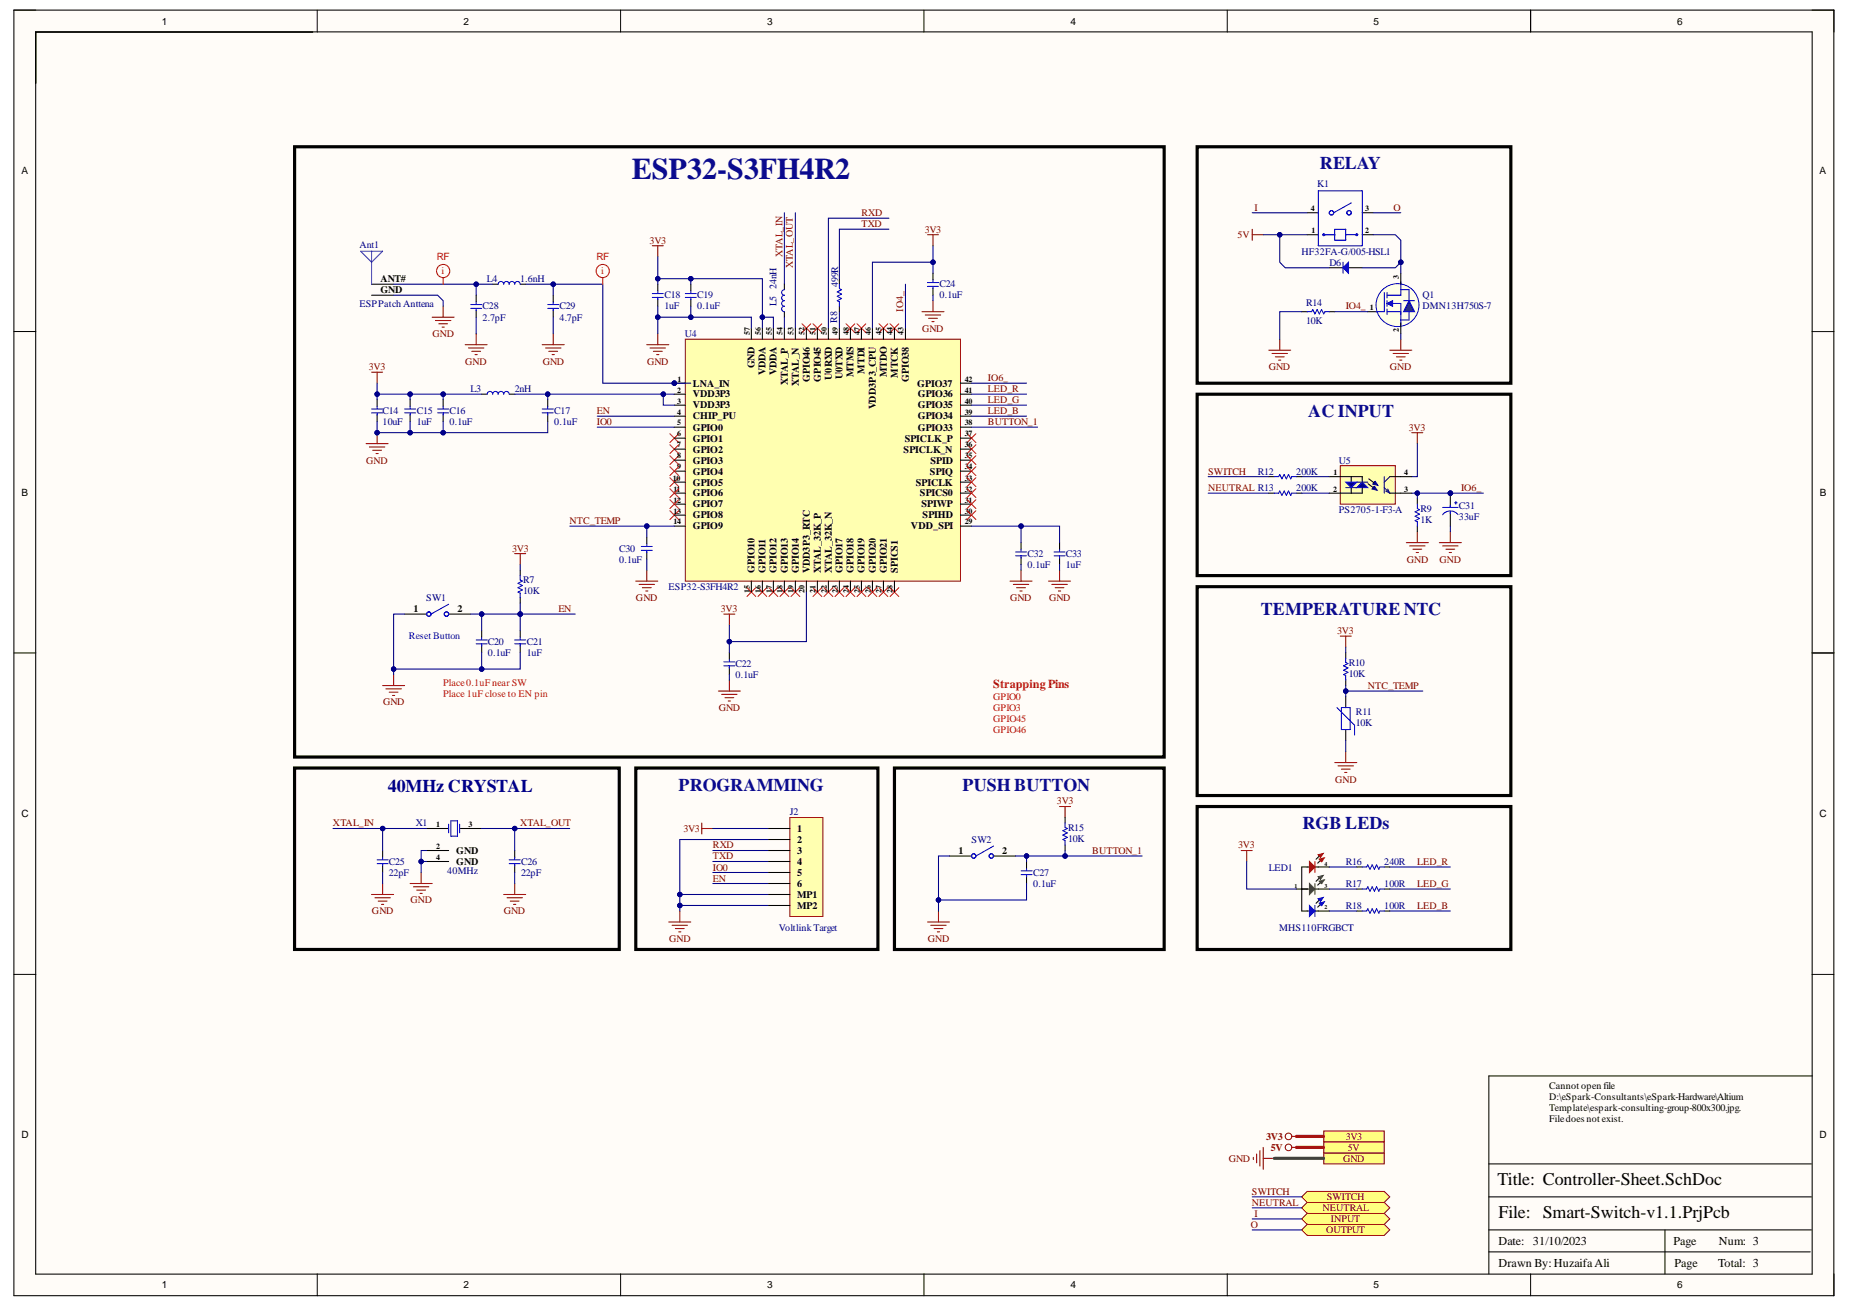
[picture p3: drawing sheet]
<svg xmlns="http://www.w3.org/2000/svg" width="297mm" height="210mm" viewBox="0 0 297 210" stroke-linecap="round" stroke-linejoin="round" font-family="sans-serif">
<defs><g id="words">
<text font-size="4.8" fill="#0b0b8e" x="101.4" y="28.7">ESP32-S3FH4R2</text>
<g font-size="2.9" fill="#0b0b8e">
<text x="211.9" y="27.2">RELAY</text>
<text x="210.1" y="66.9">AC INPUT</text>
<text x="202.4" y="98.7">TEMPERATURE NTC</text>
<text x="109" y="127">PROGRAMMING</text>
<text x="154.6" y="127">PUSH BUTTON</text>
<text x="209.1" y="133.1">RGB LEDs</text>
</g>
<text font-size="2.9" fill="#000080" x="62.3" y="127.1">40MHz CRYSTAL</text>
<g font-size="2.9">
<text x="240.4" y="190.4">Title: Controller-Sheet.SchDoc</text>
<text x="240.6" y="195.7">File: Smart-Switch-v1.1.PrjPcb</text>
</g>
<text font-size="1.9" fill="#f00" x="159.5" y="110.6">Strapping Pins</text>
<g font-size="1.9">
<text x="240.6" y="203.5">Drawn By:HuzaifaAli</text>
<text x="240.6" y="199.9">Date: 31/10/2023</text>
<text x="268.7" y="199.9">Page</text>
<text x="268.9" y="203.5">Page</text>
<text x="275.9" y="203.5">Total: 3</text>
<text x="276" y="199.9">Num: 3</text>
</g>
<g font-size="1.6">
<text x="26" y="4">1</text>
<text x="74.4" y="4">2</text>
<text x="123.2" y="4">3</text>
<text x="171.9" y="4">4</text>
<text x="220.5" y="4">5</text>
<text x="269.3" y="4">6</text>
<text x="3.5" y="28">A</text>
<text x="292.1" y="28">A</text>
<text x="61.1" y="45.3">ANT#</text>
<text x="61.1" y="47.1">GND</text>
<text x="121.1" y="59.2" transform="rotate(-90 121.1 59.2)">GND</text>
<text x="111.2" y="62.1">LNA_IN</text>
<text x="111.2" y="63.8">VDD3P3</text>
<text x="111.2" y="65.6">VDD3P3</text>
<text x="122.9" y="60.3" transform="rotate(-90 122.9 60.3)">VDDA</text>
<text x="124.7" y="60.3" transform="rotate(-90 124.7 60.3)">VDDA</text>
<text x="126.5" y="61.9" transform="rotate(-90 126.5 61.9)">XTAL_P</text>
<text x="128.3" y="62" transform="rotate(-90 128.3 62)">XTAL_N</text>
<text x="130" y="61.4" transform="rotate(-90 130 61.4)">GPIO46</text>
<text x="131.8" y="61.3" transform="rotate(-90 131.8 61.3)">GPIO45</text>
<text x="133.6" y="61" transform="rotate(-90 133.6 61)">U0RXD</text>
<text x="135.3" y="60.9" transform="rotate(-90 135.3 60.9)">U0TXD</text>
<text x="137" y="60.6" transform="rotate(-90 137 60.6)">MTMS</text>
<text x="138.8" y="60" transform="rotate(-90 138.8 60)">MTDI</text>
<text x="140.6" y="65.8" transform="rotate(-90 140.6 65.8)">VDD3P3_CPU</text>
<text x="142.4" y="60.6" transform="rotate(-90 142.4 60.6)">MTDO</text>
<text x="144.2" y="60.7" transform="rotate(-90 144.2 60.7)">MTCK</text>
<text x="145.9" y="61.3" transform="rotate(-90 145.9 61.3)">GPIO38</text>
<text x="147.3" y="62.1">GPIO37</text>
<text x="147.4" y="65.6">GPIO35</text>
<text x="147.4" y="63.8">GPIO36</text>
<text x="111.2" y="67.4">CHIP_PU</text>
<text x="111.2" y="69.1">GPIO0</text>
<text x="111.2" y="70.9">GPIO1</text>
<text x="145.3" y="70.9">SPICLK_P</text>
<text x="147.4" y="69.1">GPIO33</text>
<text x="147.4" y="67.4">GPIO34</text>
<text x="111.2" y="72.7">GPIO2</text>
<text x="111.2" y="74.5">GPIO3</text>
<text x="111.2" y="76.2">GPIO4</text>
<text x="145.1" y="72.7">SPICLK_N</text>
<text x="149.3" y="76.2">SPIQ</text>
<text x="149.4" y="74.5">SPID</text>
<text x="3.5" y="79.6">B</text>
<text x="111.2" y="78">GPIO5</text>
<text x="111.2" y="79.7">GPIO6</text>
<text x="111.2" y="81.5">GPIO7</text>
<text x="111.2" y="83.3">GPIO8</text>
<text x="147" y="78">SPICLK</text>
<text x="147.7" y="79.7">SPICS0</text>
<text x="148" y="81.5">SPIWP</text>
<text x="148.1" y="83.3">SPIHD</text>
<text x="292.2" y="79.6">B</text>
<text x="111.2" y="85">GPIO9</text>
<text x="146.3" y="85">VDD_SPI</text>
<text x="121.1" y="92" transform="rotate(-90 121.1 92)">GPIO10</text>
<text x="122.9" y="92" transform="rotate(-90 122.9 92)">GPIO11</text>
<text x="124.7" y="92" transform="rotate(-90 124.7 92)">GPIO12</text>
<text x="126.5" y="92" transform="rotate(-90 126.5 92)">GPIO13</text>
<text x="128.3" y="92" transform="rotate(-90 128.3 92)">GPIO14</text>
<text x="130" y="92" transform="rotate(-90 130 92)">VDD3P3_RTC</text>
<text x="131.8" y="92" transform="rotate(-90 131.8 92)">XTAL_32K_P</text>
<text x="133.6" y="92" transform="rotate(-90 133.6 92)">XTAL_32K_N</text>
<text x="135.3" y="92" transform="rotate(-90 135.3 92)">GPIO17</text>
<text x="137" y="92" transform="rotate(-90 137 92)">GPIO18</text>
<text x="138.8" y="92" transform="rotate(-90 138.8 92)">GPIO19</text>
<text x="140.6" y="92" transform="rotate(-90 140.6 92)">GPIO20</text>
<text x="142.4" y="92" transform="rotate(-90 142.4 92)">GPIO21</text>
<text x="144.2" y="92" transform="rotate(-90 144.2 92)">SPICS1</text>
<text x="66.4" y="98.3">1</text>
<text x="73.4" y="98.3">2</text>
<text x="3.5" y="131.3">C</text>
<text x="292.1" y="131.3">C</text>
<text x="73.3" y="137.1">GND</text>
<text x="128" y="133.6">1</text>
<text x="128" y="135.4">2</text>
<text x="128" y="137.1">3</text>
<text x="153.9" y="137.1">1</text>
<text x="160.9" y="137.1">2</text>
<text x="73.3" y="138.9">GND</text>
<text x="128" y="138.9">4</text>
<text x="128" y="140.7">5</text>
<text x="128" y="142.4">6</text>
<text x="128" y="144.2">MP1</text>
<text x="128" y="146">MP2</text>
<text x="248.7" y="174.9">Cannot open file</text>
<text x="248.7" y="176.7">D:\eSpark-Consultants\eSpark-Hardware\Altium</text>
<text x="248.7" y="178.4">Template\espark-consulting-group-800x300.jpg.</text>
<text x="3.5" y="182.8">D</text>
<text x="248.7" y="180.2">Filedoes not exist.</text>
<text x="292.1" y="182.8">D</text>
<text x="26" y="206.9">1</text>
<text x="74.4" y="206.9">2</text>
<text x="123.2" y="206.9">3</text>
<text x="171.9" y="206.9">4</text>
<text x="220.5" y="206.9">5</text>
<text x="269.3" y="206.9">6</text>
</g>
<g font-size="1.6" fill="#800000">
<text x="138.3" y="34.7">RXD</text>
<text x="201.4" y="33.8">I</text>
<text x="223.8" y="33.8">O</text>
<text x="104.3" y="39.1">3V3</text>
<text x="125.6" y="41.2" transform="rotate(-90 125.6 41.2)">XTAL_IN</text>
<text x="138.3" y="36.5">TXD</text>
<text x="148.5" y="37.4">3V3</text>
<text x="198.7" y="38.2">5V</text>
<text x="127.3" y="43" transform="rotate(-90 127.3 43)">XTAL_OUT</text>
<text x="145" y="50" transform="rotate(-90 145 50)">IO4_</text>
<text x="148" y="53.3">GND</text>
<text x="216.1" y="49.7">IO4_</text>
<text x="59.2" y="59.4">3V3</text>
<text x="69.5" y="54.2">GND</text>
<text x="74.7" y="58.6">GND</text>
<text x="87.1" y="58.6">GND</text>
<text x="103.9" y="58.6">GND</text>
<text x="203.7" y="59.4">GND</text>
<text x="223.2" y="59.4">GND</text>
<text x="158.6" y="61.2">IO6_</text>
<text x="158.6" y="63">LED_R</text>
<text x="158.6" y="64.7">LED_G</text>
<text x="95.8" y="66.5">EN</text>
<text x="95.8" y="68.3">IO0</text>
<text x="158.6" y="68.3">BUTTON_1</text>
<text x="158.6" y="66.5">LED_B</text>
<text x="226.2" y="69.1">3V3</text>
<text x="58.8" y="74.5">GND</text>
<text x="194" y="76.2">SWITCH</text>
<text x="194" y="78.9">NEUTRAL R13</text>
<text x="234.6" y="78.9">IO6_</text>
<text x="82.2" y="88.6">3V3</text>
<text x="91.5" y="84.2">NTC_TEMP</text>
<text x="225.9" y="90.4">GND</text>
<text x="231.1" y="90.4">GND</text>
<text x="89.7" y="98.3">EN</text>
<text x="102.1" y="96.5">GND</text>
<text x="115.7" y="98.3">3V3</text>
<text x="162.2" y="96.5">GND</text>
<text x="168.4" y="96.5">GND</text>
<text x="214.7" y="101.9">3V3</text>
<text x="61.5" y="113.3">GND</text>
<text x="219.6" y="110.6">NTC_TEMP</text>
<text x="115.4" y="114.2">GND</text>
<text x="214.4" y="125.7">GND</text>
<text x="169.7" y="129.2">3V3</text>
<text x="53.5" y="132.7">XTAL_IN</text>
<text x="83.5" y="132.7">XTAL_OUT</text>
<text x="109.7" y="133.6">3V3</text>
<text x="114.5" y="136.3">RXD</text>
<text x="175.4" y="137.1">BUTTON_1</text>
<text x="198.8" y="136.3">3V3</text>
<text x="114.5" y="139.8">IO0</text>
<text x="114.5" y="141.6">EN</text>
<text x="114.5" y="138">TXD</text>
<text x="227.6" y="138.9">LED_R</text>
<text x="227.6" y="142.4">LED_G</text>
<text x="59.7" y="146.8">GND</text>
<text x="65.9" y="145">GND</text>
<text x="80.9" y="146.8">GND</text>
<text x="227.6" y="146">LED_B</text>
<text x="107.4" y="151.3">GND</text>
<text x="149" y="151.3">GND</text>
<text x="203.3" y="183.1">3V3</text>
<text x="204.1" y="184.8">5V</text>
<text x="216.1" y="183.1">3V3</text>
<text x="216.4" y="184.8">5V</text>
<text x="197.3" y="186.6">GND</text>
<text x="201" y="191.9">SWITCH</text>
<text x="215.6" y="186.6">GND</text>
<text x="200.8" y="197.2">O</text>
<text x="201" y="193.7">NEUTRAL</text>
<text x="201.4" y="195.4">I</text>
<text x="212.3" y="194.5">NEUTRAL</text>
<text x="213" y="192.7">SWITCH</text>
<text x="213.7" y="196.3">INPUT</text>
<text x="212.9" y="198">OUTPUT</text>
</g>
<g font-size="1.6" fill="#000080">
<text x="211.5" y="30.1">K1</text>
<text x="57.7" y="39.8">Ant1</text>
<text x="209" y="40.9">HF32FA-G/005-HSL1</text>
<text x="78.2" y="45.3">L4</text>
<text x="83.5" y="45.3">1.6nH</text>
<text x="106.7" y="47.9">C18</text>
<text x="111.9" y="47.9">C19</text>
<text x="124.7" y="46.5" transform="rotate(-90 124.7 46.5)">24nH</text>
<text x="134.6" y="46.1" transform="rotate(-90 134.6 46.1)">499R</text>
<text x="150.8" y="46.1">C24</text>
<text x="150.8" y="47.9">0.1uF</text>
<text x="213.4" y="42.7">D6</text>
<text x="228.4" y="47.9">Q1</text>
<text x="57.7" y="49.4">ESPPatch Anttena</text>
<text x="77.5" y="49.7">C28</text>
<text x="77.5" y="51.5">2.7pF</text>
<text x="89.8" y="49.7">C29</text>
<text x="89.8" y="51.5">4.7pF</text>
<text x="106.7" y="49.7">1uF</text>
<text x="111.9" y="49.7">0.1uF</text>
<text x="124.7" y="49.2" transform="rotate(-90 124.7 49.2)">L5</text>
<text x="134.4" y="51.8" transform="rotate(-90 134.4 51.8)">R8</text>
<text x="209.7" y="49.2">R14</text>
<text x="209.7" y="52">10K</text>
<text x="228.4" y="49.7">DMN13H750S-7</text>
<text x="110" y="54.2">U4</text>
<text x="75.5" y="63">L3</text>
<text x="82.7" y="63">2nH</text>
<text x="61.4" y="66.5">C14</text>
<text x="61.4" y="68.3">10uF</text>
<text x="66.9" y="66.5">C15</text>
<text x="66.9" y="68.3">1uF</text>
<text x="72.2" y="66.5">C16</text>
<text x="72.2" y="68.3">0.1uF</text>
<text x="89" y="66.5">C17</text>
<text x="89" y="68.3">0.1uF</text>
<text x="201.9" y="76.2">R12</text>
<text x="208.1" y="76.2">200K</text>
<text x="215" y="74.5">U5</text>
<text x="208.1" y="78.9">200K</text>
<text x="215" y="82.4">PS2705-1-F3-A</text>
<text x="228.1" y="82.2">R9</text>
<text x="234.3" y="81.7">C31</text>
<text x="234.3" y="83.5">33uF</text>
<text x="99.4" y="88.6">C30</text>
<text x="165" y="89.4">C32</text>
<text x="171.1" y="89.4">C33</text>
<text x="228.1" y="84">1K</text>
<text x="84" y="93.7">R7</text>
<text x="84" y="95.4">10K</text>
<text x="99.4" y="90.4">0.1uF</text>
<text x="107.4" y="94.8">ESP32-S3FH4R2</text>
<text x="165" y="91.2">0.1uF</text>
<text x="171.1" y="91.2">1uF</text>
<text x="68.4" y="96.5">SW1</text>
<text x="78.3" y="103.5">C20</text>
<text x="78.3" y="105.3">0.1uF</text>
<text x="84.6" y="103.5">C21</text>
<text x="84.6" y="105.3">1uF</text>
<text x="118.1" y="107.1">C22</text>
<text x="216.6" y="106.9">R10</text>
<text x="118.1" y="108.9">0.1uF</text>
<text x="216.6" y="108.7">10K</text>
<text x="217.7" y="114.9">R11</text>
<text x="217.7" y="116.6">10K</text>
<text x="126.8" y="130.9">J2</text>
<text x="66.7" y="132.7">X1</text>
<text x="156" y="135.4">SW2</text>
<text x="171.5" y="133.5">R15</text>
<text x="171.5" y="135.2">10K</text>
<text x="62.4" y="138.9">C25</text>
<text x="62.4" y="140.7">22pF</text>
<text x="71.8" y="140.3">40MHz</text>
<text x="83.7" y="138.9">C26</text>
<text x="83.7" y="140.7">22pF</text>
<text x="165.9" y="140.7">C27</text>
<text x="165.9" y="142.4">0.1uF</text>
<text x="203.7" y="139.8">LED1</text>
<text x="216.1" y="138.9">R16</text>
<text x="216.1" y="142.4">R17</text>
<text x="222.2" y="138.9">240R</text>
<text x="222.2" y="142.4">100R</text>
<text x="125" y="149.5">Voltlink Target</text>
<text x="205.4" y="149.5">MHS110FRGBCT</text>
<text x="216.1" y="146">R18</text>
<text x="222.2" y="146">100R</text>
</g>
<g font-size="1.6" fill="#f00">
<text x="70.1" y="41.8">RF</text>
<text x="95.8" y="41.8">RF</text>
<text x="70.9" y="44">i</text>
<text x="96.5" y="44">i</text>
<text x="71.1" y="111.9">Place 1uF close to EN pin</text>
<text x="71.1" y="110.1">Place0.1uF near SW</text>
<text x="159.5" y="112.4">GPIO0</text>
<text x="159.5" y="114.2">GPIO3</text>
<text x="159.5" y="116">GPIO45</text>
<text x="159.5" y="117.7">GPIO46</text>
</g>
<text font-size="1.6" fill="#00f" x="65.6" y="102.7">Reset Button</text>
<g font-size="1.3">
<text x="210.5" y="33.9">4</text>
<text x="219.2" y="33.9">3</text>
<text x="210.6" y="37.4">1</text>
<text x="219.2" y="37.4">2</text>
<text x="224.6" y="44.8" transform="rotate(-90 224.6 44.8)">3</text>
<text x="120.4" y="53.8" transform="rotate(-90 120.4 53.8)">57</text>
<text x="122.2" y="53.8" transform="rotate(-90 122.2 53.8)">56</text>
<text x="123.9" y="53.8" transform="rotate(-90 123.9 53.8)">55</text>
<text x="125.6" y="53.8" transform="rotate(-90 125.6 53.8)">54</text>
<text x="127.4" y="53.8" transform="rotate(-90 127.4 53.8)">53</text>
<text x="129.2" y="53.8" transform="rotate(-90 129.2 53.8)">52</text>
<text x="131" y="53.8" transform="rotate(-90 131 53.8)">51</text>
<text x="132.7" y="53.8" transform="rotate(-90 132.7 53.8)">50</text>
<text x="134.5" y="53.8" transform="rotate(-90 134.5 53.8)">49</text>
<text x="136.3" y="53.8" transform="rotate(-90 136.3 53.8)">48</text>
<text x="138.1" y="53.8" transform="rotate(-90 138.1 53.8)">47</text>
<text x="139.8" y="53.8" transform="rotate(-90 139.8 53.8)">46</text>
<text x="141.5" y="53.8" transform="rotate(-90 141.5 53.8)">45</text>
<text x="143.3" y="53.8" transform="rotate(-90 143.3 53.8)">44</text>
<text x="145.1" y="53.8" transform="rotate(-90 145.1 53.8)">43</text>
<text x="220" y="49.8">1</text>
<text x="224.6" y="53.3" transform="rotate(-90 224.6 53.3)">2</text>
<text x="108.7" y="63.1">2</text>
<text x="108.7" y="64.8">3</text>
<text x="108.8" y="61.3">1</text>
<text x="154.9" y="64.8">40</text>
<text x="154.9" y="63.1">41</text>
<text x="154.9" y="61.3">42</text>
<text x="108.7" y="66.6">4</text>
<text x="108.7" y="68.3">5</text>
<text x="108.7" y="70.1">6</text>
<text x="108.7" y="71.8">7</text>
<text x="154.9" y="71.8">36</text>
<text x="154.9" y="70.1">37</text>
<text x="154.9" y="68.3">38</text>
<text x="154.9" y="66.6">39</text>
<text x="108" y="77.2">10</text>
<text x="108.7" y="73.6">8</text>
<text x="108.7" y="75.4">9</text>
<text x="154.9" y="77.2">33</text>
<text x="154.9" y="75.4">34</text>
<text x="154.9" y="73.6">35</text>
<text x="214.1" y="76.2">1</text>
<text x="225.5" y="76.2">4</text>
<text x="108.1" y="78.9">11</text>
<text x="108.1" y="80.7">12</text>
<text x="108.1" y="82.5">13</text>
<text x="154.9" y="82.5">30</text>
<text x="154.9" y="80.7">31</text>
<text x="154.9" y="78.9">32</text>
<text x="214" y="78.9">2</text>
<text x="225.5" y="78.9">3</text>
<text x="108.1" y="84.2">14</text>
<text x="154.9" y="84.2">29</text>
<text x="120.4" y="95.3" transform="rotate(-90 120.4 95.3)">15</text>
<text x="122.2" y="95.3" transform="rotate(-90 122.2 95.3)">16</text>
<text x="123.9" y="95.3" transform="rotate(-90 123.9 95.3)">17</text>
<text x="125.6" y="95.3" transform="rotate(-90 125.6 95.3)">18</text>
<text x="127.4" y="95.3" transform="rotate(-90 127.4 95.3)">19</text>
<text x="129.2" y="95.3" transform="rotate(-90 129.2 95.3)">20</text>
<text x="131" y="95.2" transform="rotate(-90 131 95.2)">21</text>
<text x="132.7" y="95.3" transform="rotate(-90 132.7 95.3)">22</text>
<text x="134.5" y="95.3" transform="rotate(-90 134.5 95.3)">23</text>
<text x="136.3" y="95.3" transform="rotate(-90 136.3 95.3)">24</text>
<text x="138.1" y="95.3" transform="rotate(-90 138.1 95.3)">25</text>
<text x="139.8" y="95.3" transform="rotate(-90 139.8 95.3)">26</text>
<text x="141.5" y="95.3" transform="rotate(-90 141.5 95.3)">27</text>
<text x="143.3" y="95.3" transform="rotate(-90 143.3 95.3)">28</text>
<text x="70" y="132.8">1</text>
<text x="70" y="136.3">2</text>
<text x="75.2" y="132.8">3</text>
<text x="70" y="138.1">4</text>
</g>
<g font-size=".9">
<text x="207.9" y="142.6">1</text>
<text x="212.7" y="142.6">3</text>
<text x="212.7" y="139">4</text>
<text x="212.7" y="146.1">2</text>
</g>
</g></defs>
<g fill="#fffcf8">
<path d="M2.2 1.6h292.3v206.5h-292.3z" fill-rule="evenodd"/>
<path d="M5.8 5.2h285.1v199.4h-285.1z" fill-rule="evenodd"/>
</g>
<g fill="none" stroke="#000" stroke-width=".16">
<path d="M2.2 1.6h3.6M50.9 1.6v3.6M99.6 1.6v3.6M148.3 1.6v3.6M197 1.6v3.6M245.8 1.6v3.6M290.9 1.6h3.6v3.6M2.2 53.2h3.6M290.9 53.3h3.6M2.2 104.9h3.6M290.9 104.9h3.6M2.2 156.5h3.6"/>
<path d="M290.9 156.5h3.6M50.9 204.6v3.5M99.6 204.6v3.5M148.4 204.6v3.5M197 204.6v3.5M245.8 204.6v3.5M294.5 204.6v3.5"/>
</g>
<g fill="none" stroke="#000" stroke-width=".17">
<path d="M2.2 1.6h292.2v206.5h-292.2zM5.7 5.1h285.3v199.5h-285.3zM245.8 1.6v3.5M110.9 45.6v1.1M110.9 48v1.2M71.2 64.2v1M71.2 66.6v1.1M87.9 64.2v1M87.9 66.6v1.1M291 104.9h3.5M291 172.8h-51.9v31.8M239.1 197.5h51.7"/>
<path d="M239.1 192.2h51.7M239.1 186.9h51.7M267.3 197.5v7.1M239.1 201.1h51.6"/>
</g>
<path d="M110 47.8h1.8M110 47.1h1.8M110.9 46.7v.4M110.9 47.8v.3M70.3 66.3h1.7M70.3 65.7h1.7M71.2 65.2v.4M71.2 66.3v.4M87.1 66.3h1.7M87.1 65.7h1.7M87.9 65.2v.4M87.9 66.3v.4" fill="none" stroke="#00f" stroke-width=".17"/>
<path d="M58.8 71.2h3.5M59.3 71.8h2.5M59.8 72.3h1.5M60.4 72.8h.3M60.6 69.5v1.7" fill="none" stroke="#800000" stroke-width=".17"/>
<circle cx="60.5" cy="69.5" r=".35" fill="#000080"/>
<circle cx="60.5" cy="69.5" r=".35" fill="none" stroke="#000080" stroke-width=".16"/>
<path d="M59.7 59.8h1.7M60.6 59.8v1.7" fill="none" stroke="#800000" stroke-width=".17"/>
<path d="M128.8 52l1.4 1.4M130.2 52l-1.4 1.4M130.5 52l1.5 1.4M132 52l-1.5 1.4M107.6 73.2l1.4 1.4M109 73.2l-1.4 1.4" fill="none" stroke="#f00" stroke-width=".16"/>
<path d="M126.8 131.3h5.3v15.9h-5.3z" fill-rule="evenodd" fill="#ffffb0"/>
<path d="M126.8 131.3h5.3v15.9h-5.3z" fill="none" stroke="#800000" stroke-width=".16"/>
<path d="M134.8 44.8v.8M134.8 49.2v.9M149.8 43.9v1M149.8 46.3v1.1M123.3 133.1h3.5M123.3 134.8h3.5M123.3 136.6h3.5M123.3 138.4h3.5M123.3 140.1h3.5M123.3 141.9h3.5M123.3 143.7h3.5M123.3 145.4h3.5" fill="none" stroke="#000" stroke-width=".17"/>
<g fill="none" stroke="#800000" stroke-width=".17">
<path d="M148.9 37.7h1.8M149.8 37.7v1.8M148 50.1h3.6M148.6 50.6h2.4M149.1 51.1h1.4M149.6 51.6h.4M149.8 48.3v1.8M116.2 98.6h1.8M117.1 98.6v1.8M112.7 132.2v1.7M112.7 133.1h1.8M107.4 148.1h3.5"/>
<path d="M107.9 148.6h2.5M108.4 149.1h1.5M109 149.7h.3M109.2 146.3v1.8M201.2 185.9v.3M201.8 185.3v1.4M202.3 184.8v2.5M202.8 184.3v3.5M202.8 186h1.8"/>
</g>
<path d="M47.3 23.6h139.6v98h-139.6zM102.1 123.3h38.9v29.2h-38.9z" fill="none" stroke="#000" stroke-width=".51"/>
<path d="M142.9 94.4l1.4 1.4M144.3 94.4l-1.4 1.4" fill="none" stroke="#f00" stroke-width=".16"/>
<path d="M134.8 45.6v.8l.3 .1-.7 .4 .7 .3-.7 .4 .7 .3-.7 .4 .4 .2v.7M148.9 46h1.8M148.9 45.4h1.8M149.8 44.9v.4M149.8 46v.4" fill="none" stroke="#00f" stroke-width=".17"/>
<path d="M212.5 185.2h9.8v1.7h-9.8z" fill-rule="evenodd" fill="#ffff80"/>
<path d="M212.5 185.2h9.8v1.7h-9.8z" fill="none" stroke="#800000" stroke-width=".16"/>
<path d="M212.5 181.6h9.8v1.8h-9.8z" fill-rule="evenodd" fill="#ffff80"/>
<g fill="none" stroke="#800000" stroke-width=".16">
<path d="M212.5 181.6h9.8v1.8h-9.8z"/>
<circle cx="206.9" cy="182.5" r=".53"/>
</g>
<g fill="none" stroke="#800000" stroke-width=".17">
<path d="M104.7 39.5h1.8M105.6 39.5v1.7M69.4 50.9h3.5M69.9 51.5h2.5M70.4 52h1.5M71 52.5h.3M71.2 49.2v1.7M82.6 88.9h1.8M83.5 88.9v1.8M61.4 110.1h3.6M62 110.6h2.4M62.5 111.2h1.4"/>
<path d="M63 111.7h.4M63.2 108.3v1.8M115.3 111h3.6M115.9 111.5h2.4M116.4 112h1.4M116.9 112.6h.4M117.1 109.2v1.8M59.7 143.7h3.5M60.2 144.2h2.5M60.7 144.7h1.4M61.3 145.2h.3M61.4 141.9v1.8"/>
<path d="M65.8 141.9h3.6M66.4 142.4h2.5M66.9 142.9h1.4M67.4 143.5h.4M67.6 140.1v1.8M80.9 143.7h3.5M81.4 144.2h2.5M81.9 144.7h1.4M82.5 145.2h.3M82.6 141.9v1.8M207.4 182.5h.7"/>
</g>
<g fill="none" stroke="#000" stroke-width=".17">
<path d="M59.7 45.6h3.5M59.7 47.4h3.5M213.4 43h2.2M216.5 43h2.2M60.6 64.2v1M60.6 66.6v1.1M83.5 91.6v.8M83.5 96v.9M77.3 101.3v1M77.3 103.7v1.1M117.1 104.8v1.1M117.1 107.2v1.1"/>
<path d="M61.4 136.6v1M61.4 139v1.1M68.5 133.1h3.5M68.5 136.6h3.5M68.5 138.4h3.5M73.8 133.1h3.5M82.6 136.6v1M82.6 139v1.1"/>
</g>
<g fill="none" stroke="#00f" stroke-width=".17">
<path d="M59.7 66.3h1.7M59.7 65.7h1.7M60.6 65.2v.4M60.6 66.3v.4M83.5 92.4v.7l.4 .2-.7 .4 .7 .3-.7 .4 .7 .3-.7 .4 .3 .2v.7M76.5 103.4h1.7M76.5 102.8h1.7M77.3 102.3v.4M77.3 103.4v.3M116.2 106.9h1.8M116.2 106.3h1.8M117.1 105.9v.3"/>
<path d="M117.1 106.9v.4M60.6 138.7h1.7M60.6 138.1h1.7M61.4 137.6v.4M61.4 138.7v.4M72 132.4v1.4M72.4 131.8h1.1v2.5h-1.1zM73.8 132.4v1.4M81.8 138.7h1.7M81.8 138.1h1.7M82.6 137.6v.4M82.6 138.7v.4"/>
</g>
<path d="M135.8 52l1.4 1.4M137.2 52l-1.4 1.4M137.6 52l1.4 1.4M139 52l-1.4 1.4M141.1 52l1.5 1.4M142.6 52l-1.5 1.4" fill="none" stroke="#f00" stroke-width=".16"/>
<path d="M47.3 123.3h52.1v29.2h-52.1z" fill="none" stroke="#000" stroke-width=".51"/>
<path d="M57.9 40.3h3.5l-1.7 1.8zM59.7 40.3v5.3" fill="none" stroke="#15c" stroke-width=".17"/>
<path d="M216.5 42.1v1.8l-.9-.9z" fill="#00f"/>
<path d="M215.6 42.1v1.8M216.5 42.1v1.8l-.9-.9z" fill="none" stroke="#00f" stroke-width=".17"/>
<path d="M201.1 36.8v1.8M201.1 37.7h1.7" fill="none" stroke="#800000" stroke-width=".17"/>
<path d="M209.9 196.6h12.4l.8 .9-.8 .9h-12.4l-.9-.9z" fill-rule="evenodd" fill="#ffff80"/>
<path d="M209.9 196.6h12.4l.8 .9-.8 .9h-12.4l-.9-.9z" fill="none" stroke="#800000" stroke-width=".16"/>
<path d="M209.9 194.9h12.4l.8 .9-.8 .8h-12.4l-.9-.8z" fill-rule="evenodd" fill="#ffff80"/>
<path d="M209.9 194.9h12.4l.8 .9-.8 .8h-12.4l-.9-.8z" fill="none" stroke="#800000" stroke-width=".16"/>
<path d="M192.2 23.6h50.4v37.9h-50.4z" fill="none" stroke="#000" stroke-width=".51"/>
<path d="M209 194l.9-.9h12.4l.8 .9-.8 .9h-12.4z" fill-rule="evenodd" fill="#ffff80"/>
<path d="M209 194l.9-.9h12.4l.8 .9-.8 .9h-12.4z" fill="none" stroke="#800000" stroke-width=".16"/>
<path d="M209 192.2l.9-.9h12.4l.8 .9-.8 .9h-12.4z" fill-rule="evenodd" fill="#ffff80"/>
<path d="M209 192.2l.9-.9h12.4l.8 .9-.8 .9h-12.4z" fill="none" stroke="#800000" stroke-width=".16"/>
<path d="M226.7 69.5h1.7M227.6 69.5v1.8M225.8 87.1h3.5M226.3 87.7h2.5M226.9 88.2h1.4M227.4 88.7h.3M227.6 85.4v1.7" fill="none" stroke="#800000" stroke-width=".17"/>
<path d="M192.2 63.3h50.4v29.1h-50.4z" fill="none" stroke="#000" stroke-width=".51"/>
<g fill="none" stroke="#f00" stroke-width=".16">
<path d="M107.6 69.7l1.4 1.4M107.6 71.4l1.4 1.4M107.6 76.7l1.4 1.4M109 69.7l-1.4 1.4M109 71.4l-1.4 1.4M109 76.7l-1.4 1.4M107.6 82l1.4 1.4M109 82l-1.4 1.4M119.9 94.4l1.4 1.4M121.3 94.4l-1.4 1.4M121.7 94.4l1.4 1.4M123.1 94.4l-1.4 1.4"/>
<path d="M123.5 94.4l1.4 1.4M124.9 94.4l-1.4 1.4M125.2 94.4l1.4 1.4M126.6 94.4l-1.4 1.4M127 94.4l1.4 1.4M128.4 94.4l-1.4 1.4M130.5 94.4l1.5 1.4M132 94.4l-1.5 1.4M132.3 94.4l1.4 1.4M133.7 94.4l-1.4 1.4M134.1 94.4l1.4 1.4M135.5 94.4l-1.4 1.4"/>
</g>
<path d="M212.5 183.4h9.8v1.8h-9.8z" fill-rule="evenodd" fill="#ffff80"/>
<g fill="none" stroke="#800000" stroke-width=".16">
<path d="M212.5 183.4h9.8v1.8h-9.8z"/>
<circle cx="206.9" cy="184.3" r=".53"/>
</g>
<path d="M207.4 184.3h.7" fill="none" stroke="#800000" stroke-width=".17"/>
<path d="M65 98.6h3.5M72 98.6h3.6" fill="none" stroke="#000" stroke-width=".17"/>
<g fill="none" stroke="#00f" stroke-width=".17">
<path d="M72 97l-2.8 1.6"/>
<circle cx="68.9" cy="98.6" r=".35"/>
<circle cx="71.7" cy="98.6" r=".35"/>
</g>
<path d="M215.2 74.8h8.8v6.2h-8.8z" fill-rule="evenodd" fill="#ffffb0"/>
<path d="M215.2 74.8h8.8v6.2h-8.8z" fill="none" stroke="#800000" stroke-width=".16"/>
<path d="M213.4 76.5h1.8M213.4 79.2h1.8M219.7 77.7l.8 .6" fill="none" stroke="#000" stroke-width=".17"/>
<path d="M220.5 78.3l.2-.2 .4 .6-.8-.2 .4-.4z" fill-rule="evenodd" fill="#0c0087"/>
<path d="M220.5 78.3l.2-.2 .4 .6-.8-.2 .4-.4z" fill="none" stroke="#0c0087" stroke-width=".16"/>
<path d="M220.6 77.5l.2-.2 .4 .7-.8-.3 .4-.4z" fill-rule="evenodd" fill="#0c0087"/>
<path d="M220.6 77.5l.2-.2 .4 .7-.8-.3 .4-.4z" fill="none" stroke="#0c0087" stroke-width=".16"/>
<path d="M217 76.5h1.7v.9M219.8 76.9l.8 .6" fill="none" stroke="#000" stroke-width=".17"/>
<path d="M217.9 78.3l.8-.9 .9 .9z" fill="#0c0087"/>
<path d="M217.9 78.3l.8-.9 .9 .9z" fill="none" stroke="#00f" stroke-width=".17"/>
<path d="M215.2 76.5h1.8v.9M217 78.3v.9M218.7 78.3v.9h-3.5M223.1 79.2h3.6M223.1 76.5h3.6" fill="none" stroke="#000" stroke-width=".17"/>
<path d="M216.1 78.3h1.8M222.3 76.5v2.7M222.3 78.3l.8 .9M222.5 78.9l.6 .3M222.8 78.5l.3 .7M223.1 76.5l-.8 .9" fill="none" stroke="#11037f" stroke-width=".17"/>
<path d="M216.1 77.4h1.8l-.9 .9z" fill="#0c0087"/>
<path d="M216.1 77.4h1.8l-.9 .9zM214.7 113.6l2.8 2.9v1.6M215.4 113.6h1.4v3.6h-1.4zM216.1 105.7v.7l.3 .2-.7 .3 .7 .4-.7 .3 .7 .4-.7 .3 .4 .2v.7" fill="none" stroke="#00f" stroke-width=".17"/>
<path d="M217.9 77.4h1.7" fill="none" stroke="#11037f" stroke-width=".17"/>
<path d="M219.6 50.1h1.8M216.1 104.8v.9M216.1 109.2v.9M216.1 111.9v1.7M216.1 117.2v1.7" fill="none" stroke="#000" stroke-width=".17"/>
<path d="M215.2 102.2h1.8M216.1 102.2v1.7M214.3 122.5h3.6M214.8 123h2.5M215.4 123.5h1.4M215.9 124.1h.4M216.1 120.7v1.8" fill="none" stroke="#800000" stroke-width=".17"/>
<path d="M192.2 94.2h50.4v33.6h-50.4z" fill="none" stroke="#000" stroke-width=".51"/>
<circle cx="224.4" cy="49" r="3.4" fill="#ffffe8"/>
<circle cx="224.4" cy="49" r="3.4" fill="none" stroke="#00f" stroke-width=".16"/>
<path d="M222.3 47v3.1h-1.4M222.7 50.1h2.2M222.7 47v.9M222.7 48.3v.9M222.7 49.6v.9M222.7 48.7h2.2v3.6M224.9 45.2v2.2h-2.2" fill="none" stroke="#00f" stroke-width=".17"/>
<path d="M222.7 48.7l.9-.4v.9z" fill="#00f"/>
<path d="M222.7 48.7l.9-.4v.9zM224.9 46.5h1.3v4.9h-1.3M225.4 48.3h1.7" fill="none" stroke="#00f" stroke-width=".17"/>
<path d="M224.9 43.9v1.8M224.9 51.8v1.8" fill="none" stroke="#000" stroke-width=".17"/>
<path d="M226.2 48.3l.9 1.8h-1.7z" fill="#073763"/>
<g fill="none" stroke="#00f" stroke-width=".17">
<path d="M211.7 30.6h7v8.9h-7zM212.5 37.7h1.8M214.3 36.8h1.8v1.8h-1.8zM216.1 37.7h1.8M217 32.6l-2.9 1.6M209.9 50.1h.7l.2-.4 .3 .7 .4-.7 .3 .7 .4-.7 .3 .7 .2-.3h.7M226.2 48.3l.9 1.8h-1.7z"/>
<circle cx="212.5" cy="37.7" r=".14"/>
<circle cx="213.8" cy="34.2" r=".35"/>
<circle cx="216.6" cy="34.2" r=".35"/>
<circle cx="217.8" cy="37.7" r=".14"/>
</g>
<g fill="none" stroke="#800000" stroke-width=".17">
<path d="M103.8 55.4h3.6M104.4 55.9h2.5M104.9 56.4h1.4M105.4 56.9h.4M105.6 53.6v1.8M203.7 56.2h3.5M204.2 56.8h2.5M204.8 57.3h1.4M205.3 57.8h.3M205.5 54.5v1.7M223.1 56.2h3.6M223.7 56.8h2.5"/>
<path d="M224.2 57.3h1.4M224.7 57.8h.4M224.9 54.5v1.7M231.1 87.1h3.5M231.6 87.7h2.5M232.2 88.2h1.4M232.7 88.7h.3M232.9 85.4v1.7"/>
</g>
<path d="M209.9 37.7h1.8M209.9 34.2h1.8M218.7 37.7h1.8M218.7 34.2h1.8M209 50.1h.9M213.4 50.1h.9" fill="none" stroke="#000" stroke-width=".17"/>
<circle cx="232.9" cy="79.2" r=".35" fill="#000080"/>
<circle cx="232.9" cy="79.2" r=".35" fill="none" stroke="#000080" stroke-width=".16"/>
<path d="M232.9 79.2v2.3" fill="none" stroke="#000" stroke-width=".17"/>
<circle cx="232.9" cy="79.2" r=".35" fill="#000080"/>
<circle cx="232.9" cy="79.2" r=".35" fill="none" stroke="#000080" stroke-width=".16"/>
<g fill="none" stroke="#000" stroke-width=".17">
<path d="M105.6 45.6v1.1M105.6 48v1.2M65.8 64.2v1M65.8 66.6v1.1M227.6 80.1v.9M227.6 84.5v.9M232.9 82.2v2.3M83.5 101.3v1M83.5 103.7v1.1M152.5 137.5h3.5M159.5 137.5h3.6M164.8 138.4v1"/>
<path d="M171 131.3v.9M171 135.7v.9M164.8 140.7v1.2M212 141.7l-.4 .5"/>
</g>
<g fill="none" stroke="#00f" stroke-width=".17">
<path d="M104.7 47.8h1.8M104.7 47.1h1.8M105.6 46.7v.4M105.6 47.8v.3M65 66.3h1.7M65 65.7h1.7M65.8 65.2v.4M65.8 66.3v.4M227.6 81v.7l.3 .2-.7 .3 .7 .4-.7 .3 .7 .4-.7 .3 .4 .2v.7M231.6 81.5h2.5M232.9 81.1v.4M232.9 82.1v.3"/>
<path d="M233.5 80.8h.5M233.8 80.5v.5M234.1 82.7a1.56 1.56 0 0 0-2.5 0M82.6 103.4h1.8M82.6 102.8h1.8M83.5 102.3v.4M83.5 103.4v.3M159.5 135.9l-2.8 1.6M163.9 139.9h1.8M164.8 139.4v.4M171 132.2v.7l.4 .2-.7 .3 .7 .4-.7 .3 .7 .4-.7 .3 .3 .2v.7M163.9 140.5h1.8"/>
<path d="M164.8 140.5v.3"/>
<circle cx="156.3" cy="137.5" r=".35"/>
<circle cx="159.2" cy="137.5" r=".35"/>
</g>
<path d="M142.9 52l1.4 1.4M144.3 52l-1.4 1.4M155.3 69.7l1.4 1.4M155.3 71.4l1.4 1.4M156.7 69.7l-1.4 1.4M156.7 71.4l-1.4 1.4" fill="none" stroke="#f00" stroke-width=".16"/>
<path d="M143.6 123.3h43.3v29.2h-43.3zM192.2 129.5h50.4v23h-50.4z" fill="none" stroke="#000" stroke-width=".51"/>
<path d="M170.1 129.5h1.8M171 129.5v1.8M148.9 148.1h3.6M149.4 148.6h2.5M150 149.1h1.4M150.5 149.7h.4M150.7 146.3v1.8" fill="none" stroke="#800000" stroke-width=".17"/>
<path d="M211.8 141.5l.8-.2-.4 .6z" fill-rule="evenodd" fill="#38761d"/>
<path d="M211.8 141.5l.8-.2-.4 .6z" fill="none" stroke="#38761d" stroke-width=".16"/>
<path d="M211.8 141l-.5 .5" fill="none" stroke="#000" stroke-width=".17"/>
<path d="M211.6 140.8l.9-.2-.5 .6z" fill-rule="evenodd" fill="#38761d"/>
<path d="M211.6 140.8l.9-.2-.5 .6z" fill="none" stroke="#38761d" stroke-width=".16"/>
<path d="M208.1 142.8h.9M209.9 142.8h.3M211.1 142.8h2.3" fill="none" stroke="#000" stroke-width=".17"/>
<path d="M211.1 141.9v1.8" fill="none" stroke="#38761d" stroke-width=".17"/>
<path d="M210.2 141.9l.9 .9-.9 .9z" fill="#38761d"/>
<path d="M210.2 141.9l.9 .9-.9 .9z" fill="none" stroke="#38761d" stroke-width=".17"/>
<path d="M212 138.2l-.4 .4" fill="none" stroke="#000" stroke-width=".17"/>
<path d="M211.8 138l.8-.2-.4 .6z" fill-rule="evenodd" fill="#c00"/>
<path d="M211.8 138l.8-.2-.4 .6z" fill="none" stroke="#c00" stroke-width=".16"/>
<path d="M211.8 137.5l-.5 .5" fill="none" stroke="#000" stroke-width=".17"/>
<path d="M211.6 137.3l.9-.2-.5 .6z" fill-rule="evenodd" fill="#c00"/>
<path d="M211.6 137.3l.9-.2-.5 .6z" fill="none" stroke="#c00" stroke-width=".16"/>
<path d="M209.9 139.2h.3M211.1 139.2h2.3" fill="none" stroke="#000" stroke-width=".17"/>
<path d="M211.1 138.4v1.7" fill="none" stroke="#c00" stroke-width=".17"/>
<path d="M210.2 138.4l.9 .8-.9 .9z" fill="#c00"/>
<path d="M210.2 138.4l.9 .8-.9 .9z" fill="none" stroke="#c00" stroke-width=".17"/>
<path d="M212 145.3l-.4 .4" fill="none" stroke="#000" stroke-width=".17"/>
<path d="M211.8 145l.8-.2-.4 .7z" fill-rule="evenodd" fill="#00f"/>
<path d="M211.8 145l.8-.2-.4 .7z" fill="none" stroke="#00f" stroke-width=".16"/>
<path d="M211.8 144.5l-.5 .6" fill="none" stroke="#000" stroke-width=".17"/>
<path d="M211.6 144.3l.9-.2-.5 .7z" fill-rule="evenodd" fill="#00f"/>
<path d="M211.6 144.3l.9-.2-.5 .7z" fill="none" stroke="#00f" stroke-width=".16"/>
<path d="M209.9 146.3h.3M211.1 146.3h2.3" fill="none" stroke="#000" stroke-width=".17"/>
<path d="M211.1 145.4v1.8" fill="none" stroke="#00f" stroke-width=".17"/>
<path d="M210.2 145.4l.9 .9-.9 .9z" fill="#00f"/>
<path d="M210.2 145.4l.9 .9-.9 .9z" fill="none" stroke="#00f" stroke-width=".17"/>
<path d="M209.9 139.2h-.9v7.1h.9M209 142.8h.9" fill="none" stroke="#000" stroke-width=".17"/>
<path d="M199.3 136.6h1.8M200.2 136.6v1.8" fill="none" stroke="#800000" stroke-width=".17"/>
<circle cx="108.3" cy="61.5" r=".35" fill="#000080"/>
<circle cx="108.3" cy="61.5" r=".35" fill="none" stroke="#000080" stroke-width=".16"/>
<path d="M110 54.5h44.2v38.8h-44.2z" fill-rule="evenodd" fill="#ffffb0"/>
<path d="M110 54.5h44.2v38.8h-44.2z" fill="none" stroke="#800000" stroke-width=".16"/>
<path d="M108.3 61.5h1.7" fill="none" stroke="#000" stroke-width=".17"/>
<circle cx="108.3" cy="61.5" r=".35" fill="#000080"/>
<circle cx="108.3" cy="61.5" r=".35" fill="none" stroke="#000080" stroke-width=".16"/>
<g fill="none" stroke="#000" stroke-width=".17">
<path d="M76.5 47.4v1.1M76.5 49.8v1.1M79.1 45.6h.9M83.5 45.6h.9M88.8 47.4v1.1M88.8 49.8v1.1M120.6 52.7v1.8M122.4 52.7v1.8M124.2 52.7v1.8M125.9 45.6v.9M125.9 50.1v.8M125.9 52.7v1.8"/>
<path d="M127.7 52.7v1.8M129.5 52.7v1.8M131.2 52.7v1.8M133 52.7v1.8M134.8 52.7v1.8M136.5 52.7v1.8M138.3 52.7v1.8M140.1 52.7v1.8M141.8 52.7v1.8M143.6 52.7v1.8M145.4 52.7v1.8M77.3 63.3h.9"/>
<path d="M81.8 63.3h.8M108.3 63.3h1.7M108.3 65.1h1.7M108.3 66.8h1.7M108.3 68.6h1.7M108.3 70.4h1.7M108.3 72.1h1.7M108.3 73.9h1.7M108.3 75.7h1.7M108.3 77.4h1.7M108.3 79.2h1.7M154.2 63.3h1.8"/>
<path d="M154.2 65.1h1.8M154.2 66.8h1.8M154.2 68.6h1.8M154.2 70.4h1.8M154.2 72.1h1.8M154.2 73.9h1.8M154.2 75.7h1.8M154.2 77.4h1.8M154.2 79.2h1.8M154.2 61.5h1.8M203.7 79.2h.9M203.7 76.5h.9"/>
<path d="M208.1 79.2h.9M208.1 76.5h.9M103.8 86.3v1M103.8 88.6v1.2M108.3 81h1.7M108.3 82.7h1.7M108.3 84.5h1.7M120.6 93.3v1.8M122.4 93.3v1.8M124.2 93.3v1.8M125.9 93.3v1.8M127.7 93.3v1.8"/>
<path d="M129.5 93.3v1.8M131.2 93.3v1.8M133 93.3v1.8M134.8 93.3v1.8M136.5 93.3v1.8M138.3 93.3v1.8M140.1 93.3v1.8M141.8 93.3v1.8M143.6 93.3v1.8M154.2 81h1.8M154.2 82.7h1.8M154.2 84.5h1.8"/>
<path d="M163.9 87.1v1.1M163.9 89.5v1.2M170.1 87.1v1.1M170.1 89.5v1.2M217.9 139.2h.8M222.3 139.2h.8M217.9 142.8h.8M217.9 146.3h.8M222.3 142.8h.8M222.3 146.3h.8"/>
</g>
<g fill="none" stroke="#00f" stroke-width=".17">
<path d="M75.6 49.5h1.7M75.6 48.9h1.7M76.5 48.5v.3M76.5 49.5v.4M80 45.6a.44 .44 0 0 1 .4-.4 .44 .44 0 0 1 .5 .4 .44 .44 0 0 1 .4-.4 .44 .44 0 0 1 .5 .4 .44 .44 0 0 1 .4-.4 .44 .44 0 0 1 .4 .4 .44 .44 0 0 1 .5-.4 .44 .44 0 0 1 .4 .4M87.9 49.5h1.8M87.9 48.9h1.8M88.8 48.5v.3M88.8 49.5v.4M125.9 46.5a.44 .44 0 0 0-.4 .5 .44 .44 0 0 0 .4 .4 .44 .44 0 0 0-.4 .5 .44 .44 0 0 0 .4 .4 .44 .44 0 0 0-.4 .4 .44 .44 0 0 0 .4 .5 .44 .44 0 0 0-.4 .4 .44 .44 0 0 0 .4 .5M78.2 63.3a.44 .44 0 0 1 .5-.4 .44 .44 0 0 1 .4 .4 .44 .44 0 0 1 .4-.4 .44 .44 0 0 1 .5 .4 .44 .44 0 0 1 .4-.4 .44 .44 0 0 1 .5 .4 .44 .44 0 0 1 .4-.4 .44 .44 0 0 1 .5 .4M204.6 76.5h.7l.2-.3 .3 .7 .4-.7 .3 .7 .4-.7 .3 .7 .2-.4h.7"/>
<path d="M204.6 79.2h.7l.2-.3 .3 .6 .4-.6 .3 .6 .4-.6 .3 .6 .2-.3h.7M103 88.4h1.7M103 87.8h1.7M103.8 87.3v.4M103.8 88.4v.3M163.1 89.3h1.7M163.1 88.6h1.7M163.9 88.2v.4M163.9 89.3v.3M169.2 89.3h1.8M169.2 88.6h1.8M170.1 88.2v.4"/>
<path d="M170.1 89.3v.3M218.7 139.2h.7l.2-.3 .4 .7 .3-.7 .4 .7 .3-.7 .4 .7 .2-.4h.7M218.7 142.8h.7l.2-.4 .4 .7 .3-.7 .4 .7 .3-.7 .4 .7 .2-.3h.7M218.7 146.3h.7l.2-.4 .4 .8 .3-.8 .4 .8 .3-.8 .4 .8 .2-.4h.7"/>
</g>
<g fill="none" stroke="#800000" stroke-width=".17">
<path d="M74.7 55.4h3.5M75.2 55.9h2.5M75.7 56.4h1.5M76.3 56.9h.3M76.5 53.6v1.8M87.1 55.4h3.5M87.6 55.9h2.5M88.1 56.4h1.4M88.6 56.9h.4M88.8 53.6v1.8M102.1 93.3h3.5M102.6 93.9h2.5"/>
<path d="M103.1 94.4h1.5M103.7 94.9h.3M103.8 91.6v1.7M162.2 93.3h3.5M162.7 93.9h2.5M163.2 94.4h1.4M163.8 94.9h.3M163.9 91.6v1.7M168.4 93.3h3.5M168.9 93.9h2.5M169.4 94.4h1.4M169.9 94.9h.4"/>
<path d="M170.1 91.6v1.7"/>
</g>
<g fill="none" stroke="#f00" stroke-width=".16">
<path d="M107.6 75l1.4 1.4M107.6 78.5l1.4 1.4M109 75l-1.4 1.4M109 78.5l-1.4 1.4M155.3 75l1.4 1.4M155.3 76.7l1.4 1.4M155.3 78.5l1.4 1.4M155.3 73.2l1.4 1.4M156.7 75l-1.4 1.4M156.7 76.7l-1.4 1.4M156.7 78.5l-1.4 1.4M156.7 73.2l-1.4 1.4"/>
<path d="M107.6 80.3l1.4 1.4M109 80.3l-1.4 1.4M135.8 94.4l1.4 1.4M137.2 94.4l-1.4 1.4M137.6 94.4l1.4 1.4M139 94.4l-1.4 1.4M139.4 94.4l1.4 1.4M140.8 94.4l-1.4 1.4M141.1 94.4l1.5 1.4M142.6 94.4l-1.5 1.4M155.3 80.3l1.4 1.4M155.3 82l1.4 1.4"/>
<path d="M156.7 80.3l-1.4 1.4M156.7 82l-1.4 1.4"/>
</g>
<path d="M65.8 67.7v1.8" fill="none" stroke="#000080" stroke-width=".17"/>
<circle cx="65.8" cy="69.5" r=".35" fill="#000080"/>
<circle cx="65.8" cy="69.5" r=".35" fill="none" stroke="#000080" stroke-width=".16"/>
<path d="M71.2 67.7v1.8" fill="none" stroke="#000080" stroke-width=".17"/>
<circle cx="71.2" cy="69.5" r=".35" fill="#000080"/>
<circle cx="71.2" cy="69.5" r=".35" fill="none" stroke="#000080" stroke-width=".16"/>
<path d="M122.4 50.9h1.8v1.8" fill="none" stroke="#000080" stroke-width=".17"/>
<circle cx="122.4" cy="50.9" r=".35" fill="#000080"/>
<circle cx="122.4" cy="50.9" r=".35" fill="none" stroke="#000080" stroke-width=".16"/>
<path d="M108.3 63.3h-1.8v1.8h1.8" fill="none" stroke="#000080" stroke-width=".17"/>
<circle cx="106.5" cy="63.3" r=".35" fill="#000080"/>
<circle cx="106.5" cy="63.3" r=".35" fill="none" stroke="#000080" stroke-width=".16"/>
<path d="M71.2 63.3v.9" fill="none" stroke="#000080" stroke-width=".17"/>
<circle cx="71.2" cy="63.3" r=".35" fill="#000080"/>
<circle cx="71.2" cy="63.3" r=".35" fill="none" stroke="#000080" stroke-width=".16"/>
<path d="M60.6 63.3v.9" fill="none" stroke="#000080" stroke-width=".17"/>
<circle cx="60.5" cy="63.3" r=".35" fill="#000080"/>
<circle cx="60.5" cy="63.3" r=".35" fill="none" stroke="#000080" stroke-width=".16"/>
<path d="M65.8 63.3v.9" fill="none" stroke="#000080" stroke-width=".17"/>
<circle cx="65.8" cy="63.3" r=".35" fill="#000080"/>
<circle cx="65.8" cy="63.3" r=".35" fill="none" stroke="#000080" stroke-width=".16"/>
<path d="M87.9 63.3v.9" fill="none" stroke="#000080" stroke-width=".17"/>
<circle cx="87.9" cy="63.3" r=".35" fill="#000080"/>
<circle cx="87.9" cy="63.3" r=".35" fill="none" stroke="#000080" stroke-width=".16"/>
<path d="M109.2 143.7h14.1" fill="none" stroke="#000080" stroke-width=".17"/>
<circle cx="109.2" cy="143.7" r=".35" fill="#000080"/>
<circle cx="109.2" cy="143.7" r=".35" fill="none" stroke="#000080" stroke-width=".16"/>
<g fill="none" stroke="#000080" stroke-width=".17">
<path d="M127.7 34.2v18.5M142.7 35h-9.7v17.7M142.7 36.8h-7.9v8M110.9 49.2v1.7M134.8 50.1v2.6M149.8 47.4v.9M95.9 68.6h12.4M95.9 66.8h12.4M114.5 133.1h8.8M114.5 136.6h8.8M114.5 138.4h8.8M114.5 140.1h8.8"/>
<path d="M114.5 141.9h8.8"/>
</g>
<circle cx="110.9" cy="50.9" r=".35" fill="#000080"/>
<circle cx="110.9" cy="50.9" r=".35" fill="none" stroke="#000080" stroke-width=".16"/>
<path d="M110.9 44.8v.8" fill="none" stroke="#000080" stroke-width=".17"/>
<circle cx="110.9" cy="44.8" r=".35" fill="#000080"/>
<circle cx="110.9" cy="44.8" r=".35" fill="none" stroke="#000080" stroke-width=".16"/>
<path d="M204.6 186h7.9" fill="none" stroke="#38761d" stroke-width=".51"/>
<path d="M208.1 182.5h4.4" fill="none" stroke="#f00" stroke-width=".51"/>
<path d="M129.5 95.1v7.9h-12.4v-2.6" fill="none" stroke="#000080" stroke-width=".17"/>
<circle cx="117.1" cy="103" r=".35" fill="#000080"/>
<circle cx="117.1" cy="103" r=".35" fill="none" stroke="#000080" stroke-width=".16"/>
<path d="M117.1 103v1.8" fill="none" stroke="#000080" stroke-width=".17"/>
<circle cx="117.1" cy="103" r=".35" fill="#000080"/>
<circle cx="117.1" cy="103" r=".35" fill="none" stroke="#000080" stroke-width=".16"/>
<path d="M83.5 96.9v1.7" fill="none" stroke="#000080" stroke-width=".17"/>
<circle cx="83.5" cy="98.6" r=".35" fill="#000080"/>
<circle cx="83.5" cy="98.6" r=".35" fill="none" stroke="#000080" stroke-width=".16"/>
<path d="M65 98.6h-1.8v8.9M83.5 90.7v.9" fill="none" stroke="#000080" stroke-width=".17"/>
<circle cx="63.2" cy="107.5" r=".35" fill="#000080"/>
<circle cx="63.2" cy="107.5" r=".35" fill="none" stroke="#000080" stroke-width=".16"/>
<path d="M83.5 98.6v2.7" fill="none" stroke="#000080" stroke-width=".17"/>
<circle cx="83.5" cy="98.6" r=".35" fill="#000080"/>
<circle cx="83.5" cy="98.6" r=".35" fill="none" stroke="#000080" stroke-width=".16"/>
<path d="M83.5 104.8v2.7h-20.3v.8" fill="none" stroke="#000080" stroke-width=".17"/>
<circle cx="77.3" cy="107.5" r=".35" fill="#000080"/>
<circle cx="77.3" cy="107.5" r=".35" fill="none" stroke="#000080" stroke-width=".16"/>
<circle cx="63.2" cy="107.5" r=".35" fill="#000080"/>
<circle cx="63.2" cy="107.5" r=".35" fill="none" stroke="#000080" stroke-width=".16"/>
<path d="M77.3 98.6v2.7" fill="none" stroke="#000080" stroke-width=".17"/>
<circle cx="77.3" cy="98.6" r=".35" fill="#000080"/>
<circle cx="77.3" cy="98.6" r=".35" fill="none" stroke="#000080" stroke-width=".16"/>
<path d="M77.3 104.8v2.7" fill="none" stroke="#000080" stroke-width=".17"/>
<circle cx="77.3" cy="107.5" r=".35" fill="#000080"/>
<circle cx="77.3" cy="107.5" r=".35" fill="none" stroke="#000080" stroke-width=".16"/>
<path d="M63.2 47.4h7.1l.9 .9v.9M105.6 41.2v3.6" fill="none" stroke="#000080" stroke-width=".17"/>
<circle cx="105.6" cy="44.8" r=".35" fill="#000080"/>
<circle cx="105.6" cy="44.8" r=".35" fill="none" stroke="#000080" stroke-width=".16"/>
<path d="M61.4 133.1v3.5" fill="none" stroke="#000080" stroke-width=".17"/>
<circle cx="61.4" cy="133.1" r=".35" fill="#000080"/>
<circle cx="61.4" cy="133.1" r=".35" fill="none" stroke="#000080" stroke-width=".16"/>
<path d="M82.6 133.1v3.5M61.4 140.1v1.8M82.6 140.1v1.8" fill="none" stroke="#000080" stroke-width=".17"/>
<circle cx="82.6" cy="133.1" r=".35" fill="#000080"/>
<circle cx="82.6" cy="133.1" r=".35" fill="none" stroke="#000080" stroke-width=".16"/>
<path d="M68.5 136.6h-.9v1.8h.9" fill="none" stroke="#000080" stroke-width=".17"/>
<circle cx="67.6" cy="138.4" r=".35" fill="#000080"/>
<circle cx="67.6" cy="138.4" r=".35" fill="none" stroke="#000080" stroke-width=".16"/>
<path d="M67.6 138.4v1.7" fill="none" stroke="#000080" stroke-width=".17"/>
<circle cx="67.6" cy="138.4" r=".35" fill="#000080"/>
<circle cx="67.6" cy="138.4" r=".35" fill="none" stroke="#000080" stroke-width=".16"/>
<path d="M53.5 133.1h15" fill="none" stroke="#000080" stroke-width=".17"/>
<circle cx="61.4" cy="133.1" r=".35" fill="#000080"/>
<circle cx="61.4" cy="133.1" r=".35" fill="none" stroke="#000080" stroke-width=".16"/>
<path d="M77.3 133.1h14.2" fill="none" stroke="#000080" stroke-width=".17"/>
<circle cx="82.6" cy="133.1" r=".35" fill="#000080"/>
<circle cx="82.6" cy="133.1" r=".35" fill="none" stroke="#000080" stroke-width=".16"/>
<path d="M220.5 37.7h3.5l.9 .9v5.3" fill="none" stroke="#000080" stroke-width=".17"/>
<circle cx="224.9" cy="42.1" r=".35" fill="#000080"/>
<circle cx="224.9" cy="42.1" r=".35" fill="none" stroke="#000080" stroke-width=".16"/>
<path d="M224.9 42.1l-.9 .9h-5.3" fill="none" stroke="#000080" stroke-width=".17"/>
<circle cx="224.9" cy="42.1" r=".35" fill="#000080"/>
<circle cx="224.9" cy="42.1" r=".35" fill="none" stroke="#000080" stroke-width=".16"/>
<path d="M220.5 34.2h4.4M194 79.2h9.7M194 76.5h9.7M209 79.2h4.4M209 76.5h4.4M216.1 103.9v.9M216.1 118.9v1.8M216.1 111h12.3M201.1 197.5h7.9M201.1 195.8h7.9M201.1 194h7.9M201.1 192.2h7.9" fill="none" stroke="#000080" stroke-width=".17"/>
<path d="M208.1 184.3h4.4" fill="none" stroke="#f00" stroke-width=".51"/>
<circle cx="216.1" cy="111" r=".35" fill="#000080"/>
<circle cx="216.1" cy="111" r=".35" fill="none" stroke="#000080" stroke-width=".16"/>
<path d="M216.1 110.1v1.8" fill="none" stroke="#000080" stroke-width=".17"/>
<circle cx="216.1" cy="111" r=".35" fill="#000080"/>
<circle cx="216.1" cy="111" r=".35" fill="none" stroke="#000080" stroke-width=".16"/>
<path d="M149.8 39.5v4.4M209 50.1h-3.5v4.4M214.3 50.1h5.3M224.9 53.6v.9" fill="none" stroke="#000080" stroke-width=".17"/>
<circle cx="149.8" cy="42.1" r=".35" fill="#000080"/>
<circle cx="149.8" cy="42.1" r=".35" fill="none" stroke="#000080" stroke-width=".16"/>
<path d="M149.8 42.1h-9.7v10.6" fill="none" stroke="#000080" stroke-width=".17"/>
<circle cx="149.8" cy="42.1" r=".35" fill="#000080"/>
<circle cx="149.8" cy="42.1" r=".35" fill="none" stroke="#000080" stroke-width=".16"/>
<path d="M60.6 61.5v1.8h16.7" fill="none" stroke="#000080" stroke-width=".17"/>
<circle cx="60.5" cy="63.3" r=".35" fill="#000080"/>
<circle cx="60.5" cy="63.3" r=".35" fill="none" stroke="#000080" stroke-width=".16"/>
<circle cx="65.8" cy="63.3" r=".35" fill="#000080"/>
<circle cx="65.8" cy="63.3" r=".35" fill="none" stroke="#000080" stroke-width=".16"/>
<circle cx="71.2" cy="63.3" r=".35" fill="#000080"/>
<circle cx="71.2" cy="63.3" r=".35" fill="none" stroke="#000080" stroke-width=".16"/>
<path d="M82.6 63.3h23.9" fill="none" stroke="#000080" stroke-width=".17"/>
<circle cx="87.9" cy="63.3" r=".35" fill="#000080"/>
<circle cx="87.9" cy="63.3" r=".35" fill="none" stroke="#000080" stroke-width=".16"/>
<circle cx="106.5" cy="63.3" r=".35" fill="#000080"/>
<circle cx="106.5" cy="63.3" r=".35" fill="none" stroke="#000080" stroke-width=".16"/>
<path d="M60.6 67.7v1.8h27.3v-1.8" fill="none" stroke="#000080" stroke-width=".17"/>
<circle cx="60.5" cy="69.5" r=".35" fill="#000080"/>
<circle cx="60.5" cy="69.5" r=".35" fill="none" stroke="#000080" stroke-width=".16"/>
<circle cx="65.8" cy="69.5" r=".35" fill="#000080"/>
<circle cx="65.8" cy="69.5" r=".35" fill="none" stroke="#000080" stroke-width=".16"/>
<circle cx="71.2" cy="69.5" r=".35" fill="#000080"/>
<circle cx="71.2" cy="69.5" r=".35" fill="none" stroke="#000080" stroke-width=".16"/>
<path d="M105.6 50.9v2.7" fill="none" stroke="#000080" stroke-width=".17"/>
<circle cx="105.6" cy="50.9" r=".35" fill="#000080"/>
<circle cx="105.6" cy="50.9" r=".35" fill="none" stroke="#000080" stroke-width=".16"/>
<path d="M75.6 98.6h16.8M117.1 108.3v.9" fill="none" stroke="#000080" stroke-width=".17"/>
<circle cx="77.3" cy="98.6" r=".35" fill="#000080"/>
<circle cx="77.3" cy="98.6" r=".35" fill="none" stroke="#000080" stroke-width=".16"/>
<circle cx="83.5" cy="98.6" r=".35" fill="#000080"/>
<circle cx="83.5" cy="98.6" r=".35" fill="none" stroke="#000080" stroke-width=".16"/>
<path d="M123.3 134.8h-14.1v10.6h14.1" fill="none" stroke="#000080" stroke-width=".17"/>
<circle cx="109.2" cy="143.7" r=".35" fill="#000080"/>
<circle cx="109.2" cy="143.7" r=".35" fill="none" stroke="#000080" stroke-width=".16"/>
<circle cx="109.2" cy="145.4" r=".35" fill="#000080"/>
<circle cx="109.2" cy="145.4" r=".35" fill="none" stroke="#000080" stroke-width=".16"/>
<path d="M109.2 145.4v.9" fill="none" stroke="#000080" stroke-width=".17"/>
<circle cx="109.2" cy="145.4" r=".35" fill="#000080"/>
<circle cx="109.2" cy="145.4" r=".35" fill="none" stroke="#000080" stroke-width=".16"/>
<path d="M201.1 34.2h8.8M202.8 37.7h7.1" fill="none" stroke="#000080" stroke-width=".17"/>
<circle cx="205.5" cy="37.7" r=".35" fill="#000080"/>
<circle cx="205.5" cy="37.7" r=".35" fill="none" stroke="#000080" stroke-width=".16"/>
<path d="M205.5 37.7v4.4l.9 .9h7" fill="none" stroke="#000080" stroke-width=".17"/>
<circle cx="205.5" cy="37.7" r=".35" fill="#000080"/>
<circle cx="205.5" cy="37.7" r=".35" fill="none" stroke="#000080" stroke-width=".16"/>
<path d="M227.6 79.2h10.6M232.9 84.5v.9" fill="none" stroke="#000080" stroke-width=".17"/>
<circle cx="227.6" cy="79.2" r=".35" fill="#000080"/>
<circle cx="227.6" cy="79.2" r=".35" fill="none" stroke="#000080" stroke-width=".16"/>
<circle cx="232.9" cy="79.2" r=".35" fill="#000080"/>
<circle cx="232.9" cy="79.2" r=".35" fill="none" stroke="#000080" stroke-width=".16"/>
<path d="M226.7 79.2h.9v.9" fill="none" stroke="#000080" stroke-width=".17"/>
<circle cx="227.6" cy="79.2" r=".35" fill="#000080"/>
<circle cx="227.6" cy="79.2" r=".35" fill="none" stroke="#000080" stroke-width=".16"/>
<path d="M227.6 71.3v5.2h-.9M171 136.6v.9" fill="none" stroke="#000080" stroke-width=".17"/>
<circle cx="171" cy="137.5" r=".35" fill="#000080"/>
<circle cx="171" cy="137.5" r=".35" fill="none" stroke="#000080" stroke-width=".16"/>
<path d="M152.5 137.5h-1.8v7" fill="none" stroke="#000080" stroke-width=".17"/>
<circle cx="150.7" cy="144.5" r=".35" fill="#000080"/>
<circle cx="150.7" cy="144.5" r=".35" fill="none" stroke="#000080" stroke-width=".16"/>
<path d="M164.8 137.5v.9" fill="none" stroke="#000080" stroke-width=".17"/>
<circle cx="164.8" cy="137.5" r=".35" fill="#000080"/>
<circle cx="164.8" cy="137.5" r=".35" fill="none" stroke="#000080" stroke-width=".16"/>
<path d="M163.1 137.5h20.3" fill="none" stroke="#000080" stroke-width=".17"/>
<circle cx="164.8" cy="137.5" r=".35" fill="#000080"/>
<circle cx="164.8" cy="137.5" r=".35" fill="none" stroke="#000080" stroke-width=".16"/>
<circle cx="171" cy="137.5" r=".35" fill="#000080"/>
<circle cx="171" cy="137.5" r=".35" fill="none" stroke="#000080" stroke-width=".16"/>
<path d="M200.2 138.4v4.4h7.9M213.4 139.2h4.5M223.1 139.2h9.8M164.8 141.9v2.6h-14.1v1.8M213.4 142.8h4.5M213.4 146.3h4.5M223.1 142.8h9.8M223.1 146.3h9.8" fill="none" stroke="#000080" stroke-width=".17"/>
<circle cx="150.7" cy="144.5" r=".35" fill="#000080"/>
<circle cx="150.7" cy="144.5" r=".35" fill="none" stroke="#000080" stroke-width=".16"/>
<path d="M76.5 45.6v1.8" fill="none" stroke="#000080" stroke-width=".17"/>
<circle cx="76.5" cy="45.6" r=".35" fill="#000080"/>
<circle cx="76.5" cy="45.6" r=".35" fill="none" stroke="#000080" stroke-width=".16"/>
<path d="M76.5 50.9v2.7M88.8 45.6v1.8M88.8 50.9v2.7" fill="none" stroke="#000080" stroke-width=".17"/>
<circle cx="88.8" cy="45.6" r=".35" fill="#000080"/>
<circle cx="88.8" cy="45.6" r=".35" fill="none" stroke="#000080" stroke-width=".16"/>
<path d="M63.2 45.6h15.9" fill="none" stroke="#000080" stroke-width=".17"/>
<circle cx="76.5" cy="45.6" r=".35" fill="#000080"/>
<circle cx="76.5" cy="45.6" r=".35" fill="none" stroke="#000080" stroke-width=".16"/>
<path d="M145.4 45.6v7.1M156 63.3h8.8M156 65.1h8.8M156 66.8h8.8M156 68.6h10.6M156 61.5h8.8M156 84.5h7.9v2.6M163.9 90.7v.9" fill="none" stroke="#000080" stroke-width=".17"/>
<circle cx="163.9" cy="84.5" r=".35" fill="#000080"/>
<circle cx="163.9" cy="84.5" r=".35" fill="none" stroke="#000080" stroke-width=".16"/>
<path d="M125.9 34.2v11.4M125.9 50.9v1.8M103.8 89.8v1.8M108.3 84.5h-4.5v1.8" fill="none" stroke="#000080" stroke-width=".17"/>
<circle cx="103.8" cy="84.5" r=".35" fill="#000080"/>
<circle cx="103.8" cy="84.5" r=".35" fill="none" stroke="#000080" stroke-width=".16"/>
<path d="M91.5 84.5h12.3" fill="none" stroke="#000080" stroke-width=".17"/>
<circle cx="103.8" cy="84.5" r=".35" fill="#000080"/>
<circle cx="103.8" cy="84.5" r=".35" fill="none" stroke="#000080" stroke-width=".16"/>
<path d="M163.9 84.5h6.2v2.6M170.1 90.7v.9" fill="none" stroke="#000080" stroke-width=".17"/>
<circle cx="163.9" cy="84.5" r=".35" fill="#000080"/>
<circle cx="163.9" cy="84.5" r=".35" fill="none" stroke="#000080" stroke-width=".16"/>
<path d="M84.4 45.6h12.4v15.9h14.1" fill="none" stroke="#000080" stroke-width=".17"/>
<circle cx="108.3" cy="61.5" r=".35" fill="#000080"/>
<circle cx="108.3" cy="61.5" r=".35" fill="none" stroke="#000080" stroke-width=".16"/>
<circle cx="88.8" cy="45.6" r=".35" fill="#000080"/>
<circle cx="88.8" cy="45.6" r=".35" fill="none" stroke="#000080" stroke-width=".16"/>
<g fill="none" stroke="#f00" stroke-width=".17">
<path d="M71.2 44.6v1"/>
<circle cx="71.2" cy="43.5" r="1.06"/>
</g>
<path d="M105.6 49.2v1.7h15v1.8" fill="none" stroke="#000080" stroke-width=".17"/>
<circle cx="110.9" cy="50.9" r=".35" fill="#000080"/>
<circle cx="110.9" cy="50.9" r=".35" fill="none" stroke="#000080" stroke-width=".16"/>
<circle cx="105.6" cy="50.9" r=".35" fill="#000080"/>
<circle cx="105.6" cy="50.9" r=".35" fill="none" stroke="#000080" stroke-width=".16"/>
<path d="M105.6 45.6v-.8h16.8v7.9" fill="none" stroke="#000080" stroke-width=".17"/>
<circle cx="122.4" cy="50.9" r=".35" fill="#000080"/>
<circle cx="122.4" cy="50.9" r=".35" fill="none" stroke="#000080" stroke-width=".16"/>
<circle cx="110.9" cy="44.8" r=".35" fill="#000080"/>
<circle cx="110.9" cy="44.8" r=".35" fill="none" stroke="#000080" stroke-width=".16"/>
<circle cx="105.6" cy="44.8" r=".35" fill="#000080"/>
<circle cx="105.6" cy="44.8" r=".35" fill="none" stroke="#000080" stroke-width=".16"/>
<g fill="none" stroke="#f00" stroke-width=".17">
<path d="M96.8 44.6v1"/>
<circle cx="96.8" cy="43.5" r="1.06"/>
</g>
<use href="#words"/>
</svg>
